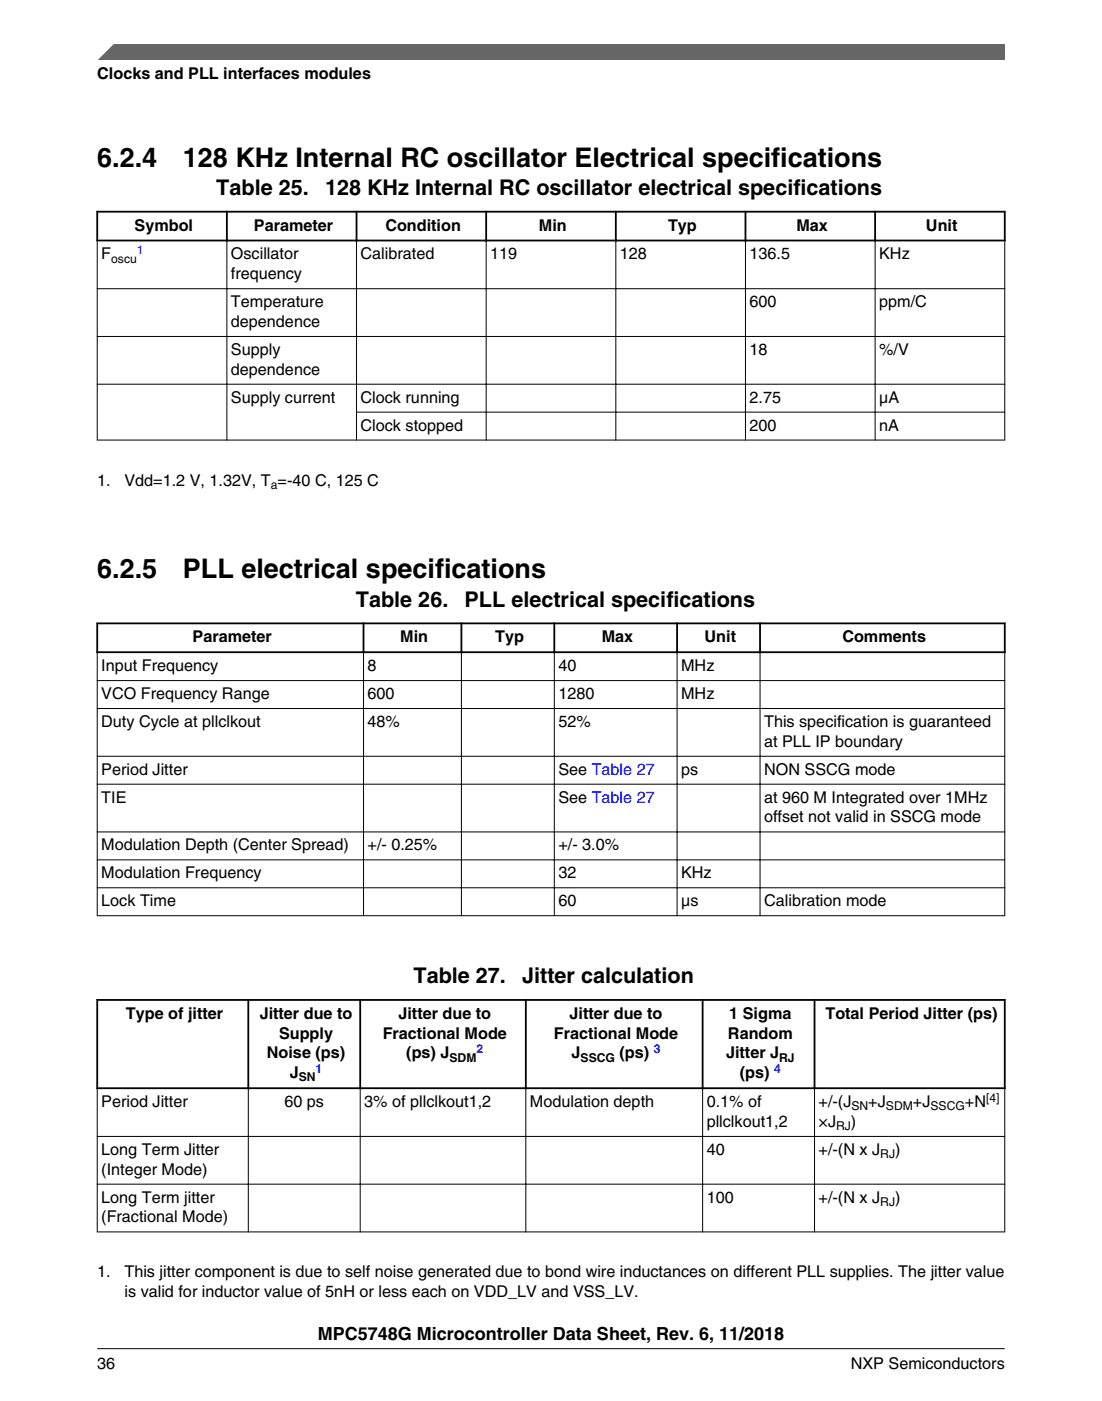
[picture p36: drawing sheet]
<svg xmlns="http://www.w3.org/2000/svg" width="216mm" height="274mm" viewBox="0 0 216 274" stroke-linecap="round" stroke-linejoin="round" font-family="sans-serif">
<defs><g id="words">
<g font-size="5.3">
<text x="19" y="32.7">6.2.4</text>
<text x="35.8" y="32.7">128 KHz Internal RC oscillator Electrical specifications</text>
<text x="19.1" y="113.3">6.2.5</text>
<text x="35.8" y="113.3">PLL electrical specifications</text>
</g>
<g font-size="4.2">
<text x="42.4" y="38.2">Table 25.</text>
<text x="63.7" y="38.2">128 KHz Internal RC oscillator electrical specifications</text>
<text x="69.7" y="118.8">Table 26.</text>
<text x="91" y="118.8">PLL electrical specifications</text>
<text x="81" y="192.5">Table 27.</text>
<text x="102.3" y="192.5">Jitter calculation</text>
</g>
<text font-size="3.5" x="62.3" y="262.3">MPC5748G Microcontroller Data Sheet, Rev. 6, 11/2018</text>
<g font-size="3.2">
<text x="19.1" y="15.5">Clocks and PLL interfaces modules</text>
<text x="26.4" y="45.1">Symbol</text>
<text x="49.7" y="45.1">Parameter</text>
<text x="75.5" y="45.1">Condition</text>
<text x="105.6" y="45.1">Min</text>
<text x="130.9" y="45.1">Typ</text>
<text x="156" y="45.1">Max</text>
<text x="181.4" y="45.1">Unit</text>
<text x="19.8" y="50.8">F</text>
<text x="45.2" y="50.8">Oscillator</text>
<text x="70.6" y="50.8">Calibrated</text>
<text x="96" y="50.8">119</text>
<text x="121.4" y="50.8">128</text>
<text x="146.8" y="50.8">136.5</text>
<text x="172.2" y="50.8">KHz</text>
<text x="45.2" y="54.7">frequency</text>
<text x="45.2" y="60.1">Temperature</text>
<text x="45.2" y="64">dependence</text>
<text x="146.8" y="60.1">600</text>
<text x="172.2" y="60.1">ppm/C</text>
<text x="45.2" y="69.5">Supply</text>
<text x="146.8" y="69.5">18</text>
<text x="172.2" y="69.5">%/V</text>
<text x="45.2" y="73.4">dependence</text>
<text x="45.2" y="78.8">Supply current</text>
<text x="70.6" y="78.8">Clock running</text>
<text x="146.8" y="78.8">2.75</text>
<text x="172.2" y="78.8">µA</text>
<text x="70.6" y="84.3">Clock stopped</text>
<text x="146.8" y="84.3">200</text>
<text x="172.2" y="84.3">nA</text>
<text x="19" y="95.1">1.</text>
<text x="24.4" y="95.1">Vdd=1.2 V, 1.32V, T =-40 C, 125 C</text>
<text x="37.7" y="125.7">Parameter</text>
<text x="78.4" y="125.7">Min</text>
<text x="97" y="125.7">Typ</text>
<text x="117.9" y="125.7">Max</text>
<text x="138" y="125.7">Unit</text>
<text x="165" y="125.7">Comments</text>
<text x="19.8" y="131.4">Input Frequency</text>
<text x="72" y="131.4">8</text>
<text x="109.4" y="131.4">40</text>
<text x="133.4" y="131.4">MHz</text>
<text x="19.8" y="136.9">VCO Frequency Range</text>
<text x="72" y="136.9">600</text>
<text x="109.4" y="136.9">1280</text>
<text x="133.4" y="136.9">MHz</text>
<text x="19.8" y="142.3">Duty Cycle at pllclkout</text>
<text x="72" y="142.3">48%</text>
<text x="109.4" y="142.3">52%</text>
<text x="149.7" y="142.3">This specification is guaranteed</text>
<text x="149.7" y="146.2">at PLL IP boundary</text>
<text x="19.8" y="151.7">Period Jitter</text>
<text x="109.4" y="151.7">See Table 27</text>
<text x="133.4" y="151.7">ps</text>
<text x="149.7" y="151.7">NON SSCG mode</text>
<text x="19.8" y="157.2">TIE</text>
<text x="109.4" y="157.2">See Table 27</text>
<text x="149.7" y="157.2">at 960 M Integrated over 1MHz</text>
<text x="149.7" y="161">offset not valid in SSCG mode</text>
<text x="19.8" y="166.5">Modulation Depth (Center Spread)</text>
<text x="72" y="166.5">+/- 0.25%</text>
<text x="109.4" y="166.5">+/- 3.0%</text>
<text x="19.8" y="172">Modulation Frequency</text>
<text x="109.4" y="172">32</text>
<text x="133.4" y="172">KHz</text>
<text x="19.8" y="177.4">Lock Time</text>
<text x="109.4" y="177.4">60</text>
<text x="133.4" y="177.4">µs</text>
<text x="149.7" y="177.4">Calibration mode</text>
<text x="24.7" y="199.5">Type of jitter</text>
<text x="50.9" y="199.5">Jitter due to</text>
<text x="54.7" y="203.4">Supply</text>
<text x="75" y="203.4">Fractional Mode</text>
<text x="78.1" y="199.5">Jitter due to</text>
<text x="108.5" y="203.4">Fractional Mode</text>
<text x="111.6" y="199.5">Jitter due to</text>
<text x="142.6" y="203.4">Random</text>
<text x="142.9" y="199.5">1 Sigma</text>
<text x="161.7" y="199.5">Total Period Jitter (ps)</text>
<text x="52.3" y="207.2">Noise (ps)</text>
<text x="79.6" y="207.2">(ps) J</text>
<text x="112" y="207.2">J</text>
<text x="121.4" y="207.2">(ps)</text>
<text x="142.2" y="207.2">Jitter J</text>
<text x="56.8" y="211.1">J</text>
<text x="145" y="211.1">(ps)</text>
<text x="19.8" y="216.8">Period Jitter</text>
<text x="55.7" y="216.8">60 ps</text>
<text x="71.4" y="216.8">3% of pllclkout1,2</text>
<text x="103.8" y="216.8">Modulation depth</text>
<text x="138.5" y="216.8">0.1% of</text>
<text x="138.5" y="220.7">pllclkout1,2</text>
<text x="160.4" y="220.7">×J</text>
<text x="160.4" y="216.8">+/-(J</text>
<text x="166.7" y="220.7">)</text>
<text x="170.1" y="216.8">+J</text>
<text x="178.9" y="216.8">+J</text>
<text x="189" y="216.8">+N</text>
<text x="19.8" y="226.1">Long Term Jitter</text>
<text x="138.5" y="226.1">40</text>
<text x="160.4" y="226.1">+/-(N x J</text>
<text x="175.4" y="226.1">)</text>
<text x="19.8" y="230">(Integer Mode)</text>
<text x="19.8" y="235.5">Long Term jitter</text>
<text x="19.8" y="239.4">(Fractional Mode)</text>
<text x="138.5" y="235.5">100</text>
<text x="160.4" y="235.5">+/-(N x J</text>
<text x="175.4" y="235.5">)</text>
<text x="19" y="250.1">1.</text>
<text x="24.4" y="250.1">This jitter component is due to self noise generated due to bond wire inductances on different PLL supplies. The jitter value</text>
<text x="24.4" y="254">is valid for inductor value of 5nH or less each on VDD_LV and VSS_LV.</text>
<text x="19.1" y="268">36</text>
<text x="166.7" y="268">NXP Semiconductors</text>
</g>
<g font-size="2.4">
<text x="21.8" y="51.4">oscu</text>
<text x="53.1" y="95.7">a</text>
<text x="88.1" y="207.9">SDM</text>
<text x="113.7" y="207.9">SSCG</text>
<text x="152.7" y="207.9">RJ</text>
<text x="58.5" y="211.8">SN</text>
<text x="193.2" y="215.7">[4]</text>
<text x="163.8" y="221.3">RJ</text>
<text x="166.8" y="217.4">SN</text>
<text x="173.6" y="217.4">SDM</text>
<text x="182.3" y="217.4">SSCG</text>
<text x="172.5" y="226.8">RJ</text>
<text x="172.5" y="236.1">RJ</text>
</g>
<g font-size="2.4" fill="#00f">
<text x="26.8" y="49.7">1</text>
<text x="93.4" y="206.2">2</text>
<text x="128.1" y="206.2">3</text>
<text x="61.8" y="210.1">1</text>
<text x="151.7" y="210.1">4</text>
</g>
</g></defs>
<path d="M18.9 41.5h178.1M18.9 47.1h178.1M19 41.3v6M44.4 41.3v6M69.8 41.3v6M95.2 41.3v6M120.6 41.3v6M146 41.3v6M171.4 41.3v6M196.8 41.3v6" fill="none" stroke="#000" stroke-width=".35"/>
<g fill="none" stroke="#000" stroke-width=".2">
<path d="M19 56.5h177.9M19 47.2v39.1M44.4 46.9v39.4M69.8 46.9v39.4M95.2 46.9v39.4M120.6 46.9v39.4M146 46.9v39.4M171.4 46.9v39.4M196.8 47.2v39.1M19 65.9h177.9M19 75.2h177.9M69.8 80.7h127.1"/>
<path d="M196.9 86.2h-177.9"/>
</g>
<g fill="#fff">
<path d="M19.1 115.2h177.8v66h-177.8z" fill-rule="evenodd"/>
<path d="M19.2 122.2h51.8v5.3h-51.8z" fill-rule="evenodd"/>
<path d="M71.4 122.2h18.8v5.3h-18.8z" fill-rule="evenodd"/>
<path d="M90.6 122.2h17.8v5.3h-17.8z" fill-rule="evenodd"/>
<path d="M108.8 122.2h23.7v5.3h-23.7z" fill-rule="evenodd"/>
<path d="M132.8 122.2h15.9v5.3h-15.9z" fill-rule="evenodd"/>
<path d="M149.1 122.2h47.6v5.3h-47.6z" fill-rule="evenodd"/>
<path d="M19.1 127.9h52v5.3h-52z" fill-rule="evenodd"/>
<path d="M71.3 127.9h19v5.3h-19z" fill-rule="evenodd"/>
<path d="M90.5 127.9h18v5.3h-18z" fill-rule="evenodd"/>
<path d="M108.7 127.9h23.9v5.3h-23.9z" fill-rule="evenodd"/>
<path d="M132.7 127.9h16.1v5.3h-16.1z" fill-rule="evenodd"/>
<path d="M149 127.9h47.8v5.3h-47.8z" fill-rule="evenodd"/>
<path d="M19.1 133.3h52v5.3h-52z" fill-rule="evenodd"/>
<path d="M71.3 133.3h19v5.3h-19z" fill-rule="evenodd"/>
<path d="M90.5 133.3h18v5.3h-18z" fill-rule="evenodd"/>
<path d="M108.7 133.3h23.9v5.3h-23.9z" fill-rule="evenodd"/>
<path d="M132.7 133.3h16.1v5.3h-16.1z" fill-rule="evenodd"/>
<path d="M149 133.3h47.8v5.3h-47.8z" fill-rule="evenodd"/>
<path d="M19.1 138.8h52v9.2h-52z" fill-rule="evenodd"/>
<path d="M71.3 138.8h19v9.2h-19z" fill-rule="evenodd"/>
<path d="M90.5 138.8h18v9.2h-18z" fill-rule="evenodd"/>
<path d="M108.7 138.8h23.9v9.2h-23.9z" fill-rule="evenodd"/>
<path d="M132.7 138.8h16.1v9.2h-16.1z" fill-rule="evenodd"/>
<path d="M149 138.8h47.8v9.2h-47.8z" fill-rule="evenodd"/>
<path d="M19.1 148.2h52v5.3h-52z" fill-rule="evenodd"/>
<path d="M71.3 148.2h19v5.3h-19z" fill-rule="evenodd"/>
<path d="M90.5 148.2h18v5.3h-18z" fill-rule="evenodd"/>
<path d="M108.7 148.2h23.9v5.3h-23.9z" fill-rule="evenodd"/>
<path d="M132.7 148.2h16.1v5.3h-16.1z" fill-rule="evenodd"/>
<path d="M149 148.2h47.8v5.3h-47.8z" fill-rule="evenodd"/>
<path d="M19.1 153.6h52v9.2h-52z" fill-rule="evenodd"/>
<path d="M71.3 153.6h19v9.2h-19z" fill-rule="evenodd"/>
<path d="M90.5 153.6h18v9.2h-18z" fill-rule="evenodd"/>
<path d="M108.7 153.6h23.9v9.2h-23.9z" fill-rule="evenodd"/>
<path d="M132.7 153.6h16.1v9.2h-16.1z" fill-rule="evenodd"/>
<path d="M149 153.6h47.8v9.2h-47.8z" fill-rule="evenodd"/>
<path d="M19.1 163h52v5.3h-52z" fill-rule="evenodd"/>
<path d="M71.3 163h19v5.3h-19z" fill-rule="evenodd"/>
<path d="M90.5 163h18v5.3h-18z" fill-rule="evenodd"/>
<path d="M108.7 163h23.9v5.3h-23.9z" fill-rule="evenodd"/>
<path d="M132.7 163h16.1v5.3h-16.1z" fill-rule="evenodd"/>
<path d="M149 163h47.8v5.3h-47.8z" fill-rule="evenodd"/>
<path d="M19.1 168.5h52v5.2h-52z" fill-rule="evenodd"/>
<path d="M71.3 168.5h19v5.2h-19z" fill-rule="evenodd"/>
<path d="M90.5 168.5h18v5.2h-18z" fill-rule="evenodd"/>
<path d="M108.7 168.5h23.9v5.2h-23.9z" fill-rule="evenodd"/>
<path d="M132.7 168.5h16.1v5.2h-16.1z" fill-rule="evenodd"/>
<path d="M149 168.5h47.8v5.2h-47.8z" fill-rule="evenodd"/>
<path d="M19.1 173.9h52v5.3h-52z" fill-rule="evenodd"/>
<path d="M71.3 173.9h19v5.3h-19z" fill-rule="evenodd"/>
<path d="M90.5 173.9h18v5.3h-18z" fill-rule="evenodd"/>
<path d="M108.7 173.9h23.9v5.3h-23.9z" fill-rule="evenodd"/>
<path d="M132.7 173.9h16.1v5.3h-16.1z" fill-rule="evenodd"/>
<path d="M149 173.9h47.8v5.3h-47.8z" fill-rule="evenodd"/>
</g>
<path d="M18.9 122.1h178.1M18.9 127.7h178.1M19 121.9v6M71.2 121.9v6M90.4 121.9v6M108.6 121.9v6M132.7 121.9v6M148.9 121.9v6M196.9 121.9v6" fill="none" stroke="#000" stroke-width=".35"/>
<g fill="none" stroke="#000" stroke-width=".2">
<path d="M19 133.3h177.9M19 138.7h177.9M19 127.8v51.6M71.2 127.5v51.9M90.4 127.5v51.9M108.6 127.5v51.9M132.7 127.5v51.9M148.9 127.5v51.9M196.9 127.8v51.6M19 148.1h177.9M19 153.5h177.9M19 162.9h177.9"/>
<path d="M19 168.4h177.9M19 173.8h177.9M19 179.3h177.9"/>
</g>
<g fill="#fff">
<path d="M19 188.9h177.8v54.2h-177.8z" fill-rule="evenodd"/>
<path d="M19.2 196h29.3v16.9h-29.3z" fill-rule="evenodd"/>
<path d="M48.8 196h21.6v16.9h-21.6z" fill-rule="evenodd"/>
<path d="M70.7 196h32.1v16.9h-32.1z" fill-rule="evenodd"/>
<path d="M103.2 196h34.3v16.9h-34.3z" fill-rule="evenodd"/>
<path d="M137.8 196h21.6v16.9h-21.6z" fill-rule="evenodd"/>
<path d="M159.8 196h36.9v16.9h-36.9z" fill-rule="evenodd"/>
<path d="M19.1 213.3h29.5v9.1h-29.5z" fill-rule="evenodd"/>
<path d="M48.7 213.3h21.8v9.1h-21.8z" fill-rule="evenodd"/>
<path d="M70.7 213.3h32.2v9.1h-32.2z" fill-rule="evenodd"/>
<path d="M103.1 213.3h34.5v9.1h-34.5z" fill-rule="evenodd"/>
<path d="M137.7 213.3h21.8v9.1h-21.8z" fill-rule="evenodd"/>
<path d="M159.7 213.3h37.1v9.1h-37.1z" fill-rule="evenodd"/>
<path d="M19.1 222.6h29.5v9.2h-29.5z" fill-rule="evenodd"/>
<path d="M48.7 222.6h21.8v9.2h-21.8z" fill-rule="evenodd"/>
<path d="M70.7 222.6h32.2v9.2h-32.2z" fill-rule="evenodd"/>
<path d="M103.1 222.6h34.5v9.2h-34.5z" fill-rule="evenodd"/>
<path d="M137.7 222.6h21.8v9.2h-21.8z" fill-rule="evenodd"/>
<path d="M159.7 222.6h37.1v9.2h-37.1z" fill-rule="evenodd"/>
<path d="M19.1 232h29.5v9.1h-29.5z" fill-rule="evenodd"/>
<path d="M48.7 232h21.8v9.1h-21.8z" fill-rule="evenodd"/>
<path d="M70.7 232h32.2v9.1h-32.2z" fill-rule="evenodd"/>
<path d="M103.1 232h34.5v9.1h-34.5z" fill-rule="evenodd"/>
<path d="M137.7 232h21.8v9.1h-21.8z" fill-rule="evenodd"/>
<path d="M159.7 232h37.1v9.1h-37.1z" fill-rule="evenodd"/>
</g>
<path d="M18.9 195.8h178.1M19 195.6v17.7M48.6 195.6v17.7M70.6 195.6v17.7M103 195.6v17.7M137.7 195.6v17.7M159.6 195.6v17.7M196.8 195.6v17.7M18.9 213.1h178.1" fill="none" stroke="#000" stroke-width=".35"/>
<path d="M19 213.2v28.1M48.6 212.9v28.4M70.6 212.9v28.4M103 212.9v28.4M137.7 212.9v28.4M159.6 212.9v28.4M196.8 213.2v28.1M19 222.5h177.9M19 231.9h177.9M19 241.2h177.9" fill="none" stroke="#000" stroke-width=".2"/>
<path d="M19 11.7l5.7-3.1 172.2 .1v3z" fill="#666"/>
<path d="M22.5 8.6l-3.1 3.1" fill="none" stroke="#666" stroke-width=".28"/>
<path d="M19 264.1h177.8" fill="none" stroke="#000" stroke-width=".2"/>
<use href="#words"/>
</svg>
